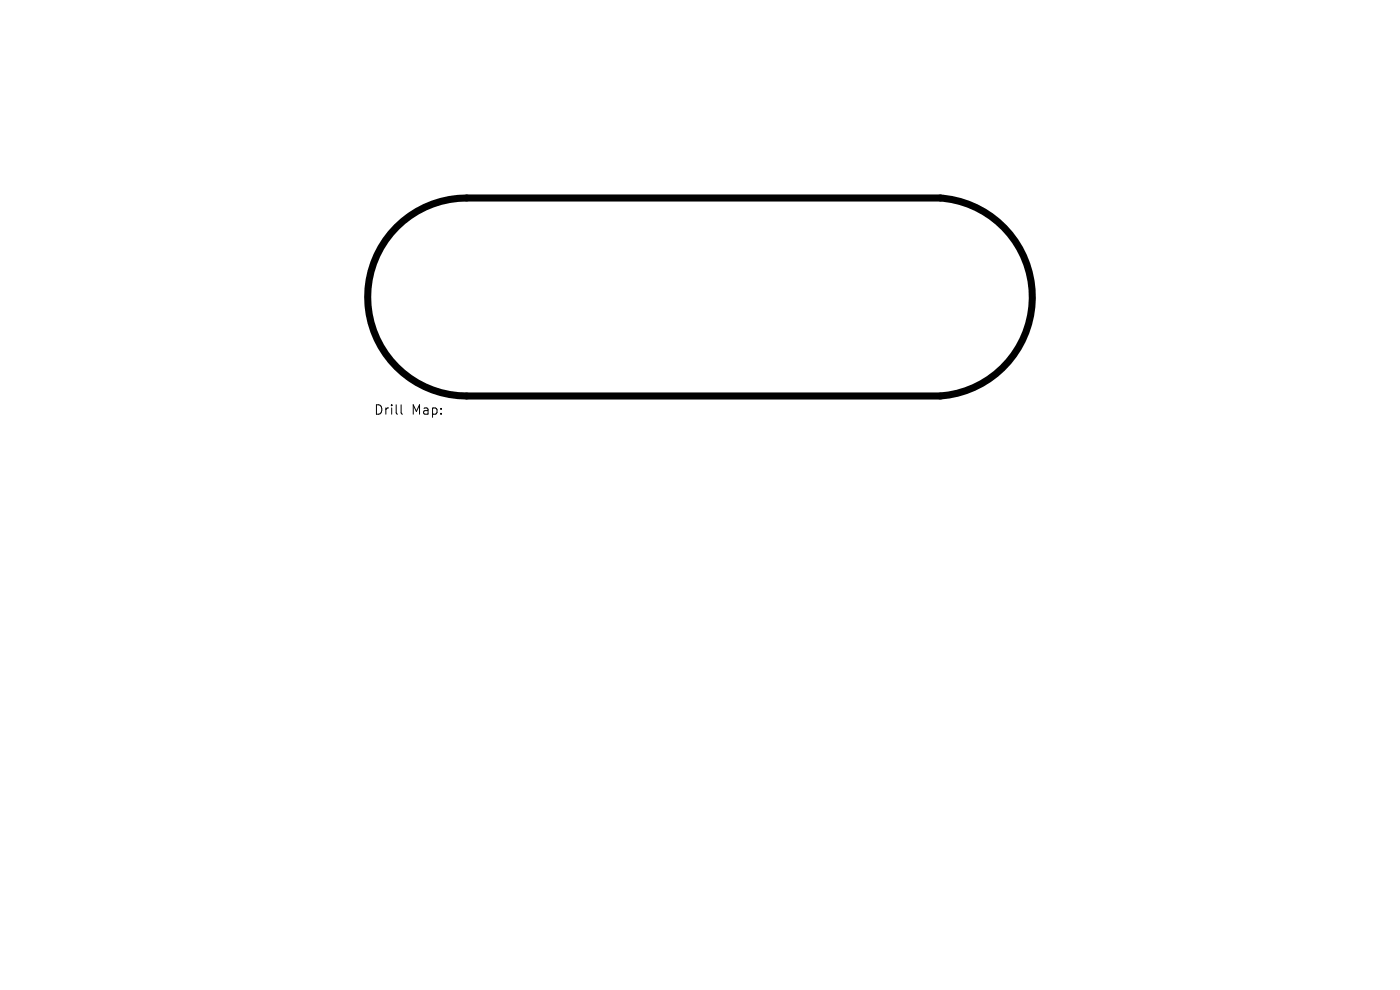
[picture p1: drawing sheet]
<svg xmlns="http://www.w3.org/2000/svg" width="297mm" height="210mm" viewBox="0 0 297 210" stroke-linecap="round" stroke-linejoin="round" font-family="sans-serif">
<defs><g id="words">
<g font-size="2.8">
<text x="79.2" y="88.3">Drill</text>
<text x="87.3" y="88.3">Map:</text>
</g>
</g></defs>
<path d="M84.1 48.2a21 21 0 0 1 14.9-6.2h100.5a21.1 21.1 0 0 1 19.5 21 21.1 21.1 0 0 1-19.5 21h-100.5a21 21 0 0 1-19.4-13 21 21 0 0 1 4.5-22.8z" fill="none" stroke="#000" stroke-width="1.5"/>
<path d="M85.1 85.9v1.7l.3 .3" fill="none" stroke="#000" stroke-width=".21"/>
<use href="#words"/>
</svg>
